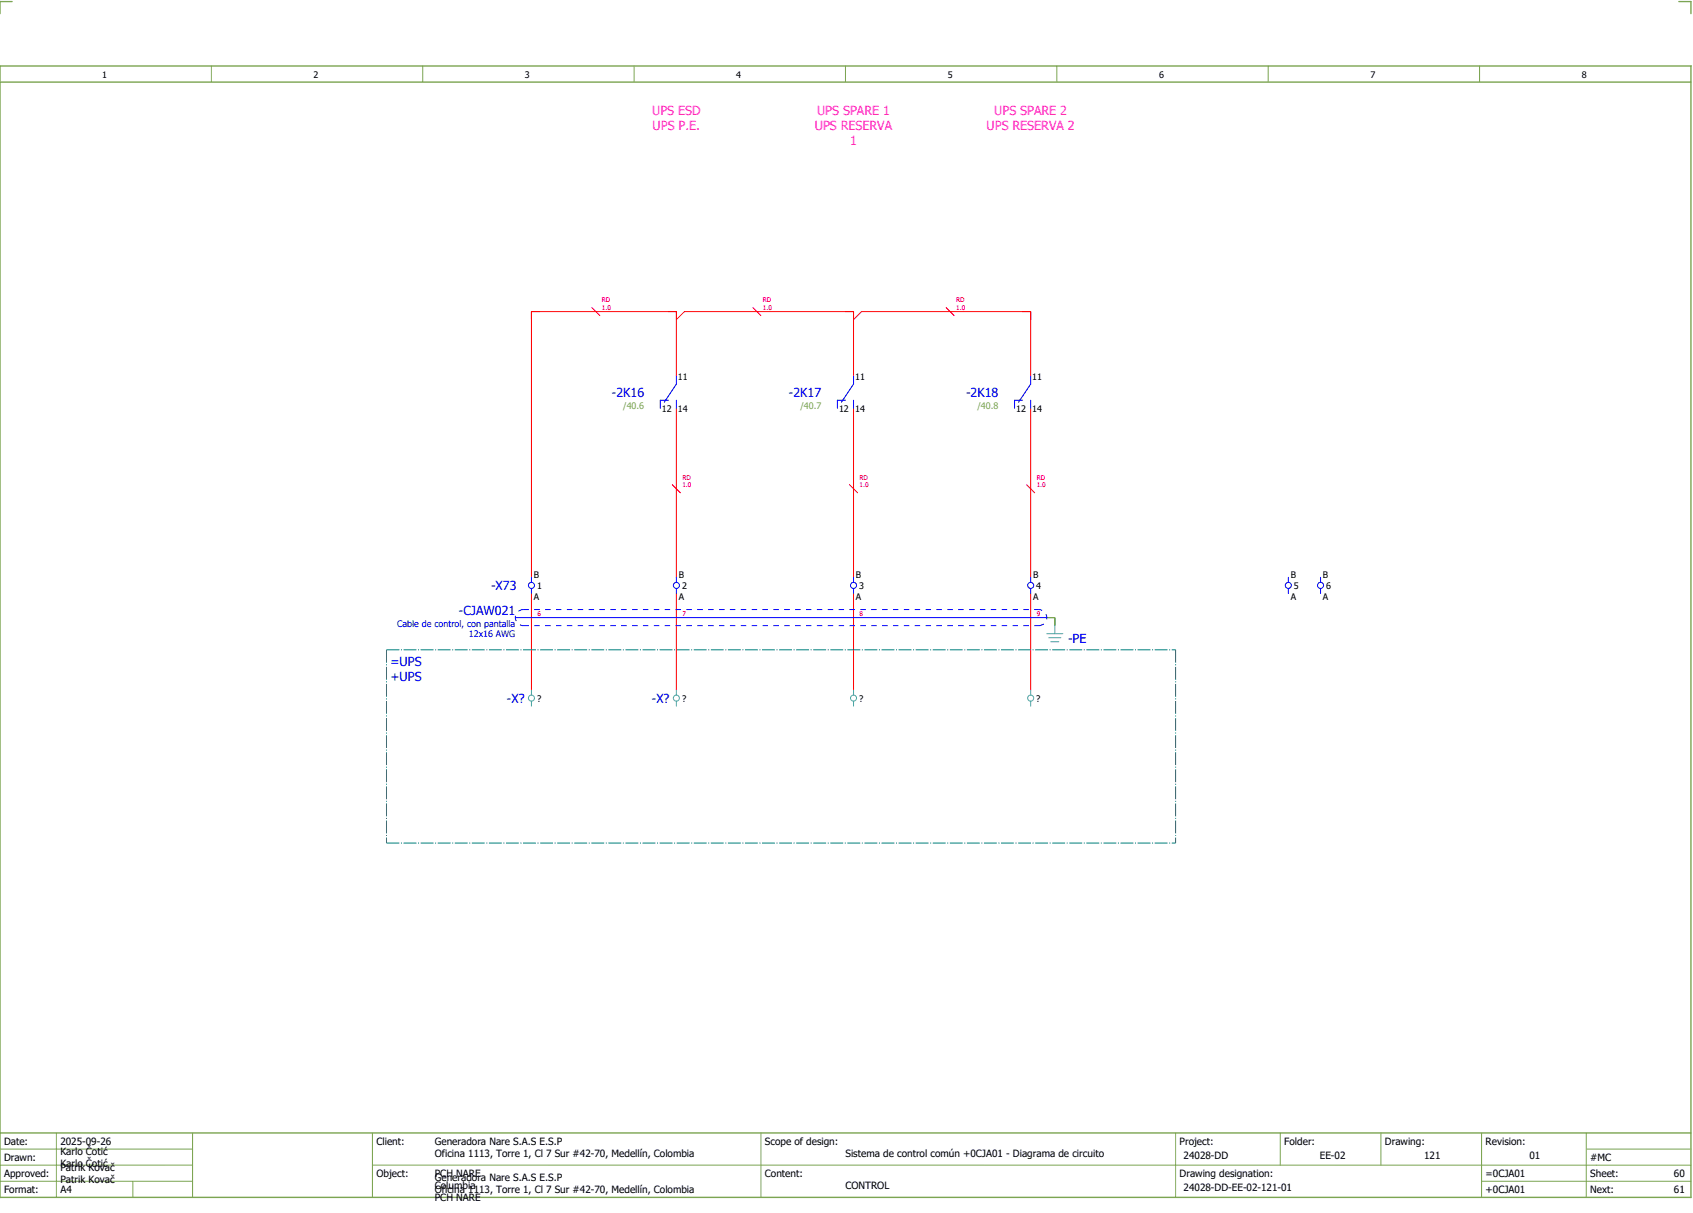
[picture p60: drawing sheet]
<svg xmlns="http://www.w3.org/2000/svg" width="421mm" height="301mm" viewBox="0 0 421 301" stroke-linecap="round" stroke-linejoin="round" font-family="sans-serif">
<defs><g id="words">
<g font-size="3.1" fill="#f0f">
<text x="162" y="28.5">UPS ESD</text>
<text x="203" y="28.5">UPS SPARE 1</text>
<text x="247" y="28.5">UPS SPARE 2</text>
<text x="162.1" y="32.3">UPS P.E.</text>
<text x="202.4" y="32.3">UPS RESERVA</text>
<text x="245" y="32.3">UPS RESERVA 2</text>
<text x="211.2" y="36">1</text>
</g>
<g font-size="3.1" fill="#00f">
<text x="152" y="98.6">-2K16</text>
<text x="196" y="98.6">-2K17</text>
<text x="240" y="98.6">-2K18</text>
<text x="122" y="146.6">-X73</text>
<text x="114" y="152.8">-CJAW021</text>
<text x="265.3" y="159.7">-PE</text>
<text x="97" y="165.5">=UPS</text>
<text x="97" y="169.3">+UPS</text>
<text x="125.9" y="174.6">-X?</text>
<text x="161.9" y="174.6">-X?</text>
</g>
<g font-size="2.5">
<text x="1" y="284.4">Date:</text>
<text x="15" y="286.9">Karlo Čotić</text>
<text x="15" y="284.4">2025-09-26</text>
<text x="93.5" y="284.4">Client:</text>
<text x="108" y="284.4">Generadora Nare S.A.S E.S.P</text>
<text x="108" y="287.4">Oficina 1113, Torre 1, Cl 7 Sur #42-70, Medellín, Colombia</text>
<text x="190" y="284.4">Scope of design:</text>
<text x="210" y="287.4">Sistema de control común +0CJA01 - Diagrama de circuito</text>
<text x="293" y="284.4">Project:</text>
<text x="294" y="287.9">24028-DD</text>
<text x="319" y="284.4">Folder:</text>
<text x="327.8" y="287.9">EE-02</text>
<text x="344" y="284.4">Drawing:</text>
<text x="353.7" y="287.9">121</text>
<text x="369" y="284.4">Revision:</text>
<text x="379.9" y="287.9">01</text>
<text x="1" y="288.4">Drawn:</text>
<text x="1" y="292.4">Approved:</text>
<text x="15" y="289.9">Karlo Čotić</text>
<text x="15" y="290.9">Patrik Kovač</text>
<text x="15" y="293.9">Patrik Kovač</text>
<text x="93.5" y="292.4">Object:</text>
<text x="108" y="293.4">Generadora Nare S.A.S E.S.P</text>
<text x="108" y="292.4">PCH NARE</text>
<text x="190" y="292.4">Content:</text>
<text x="293" y="292.4">Drawing designation:</text>
<text x="369" y="292.4">=0CJA01</text>
<text x="395" y="292.4">Sheet:</text>
<text x="395" y="288.4">#MC</text>
<text x="415.8" y="292.4">60</text>
<text x="1" y="296.4">Format:</text>
<text x="15" y="296.4">A4</text>
<text x="108" y="296.4">Oficina 1113, Torre 1, Cl 7 Sur #42-70, Medellín, Colombia</text>
<text x="108" y="295.4">Columbia</text>
<text x="108" y="298.4">PCH NARE</text>
<text x="210" y="295.4">CONTROL</text>
<text x="294" y="295.9">24028-DD-EE-02-121-01</text>
<text x="369" y="296.4">+0CJA01</text>
<text x="395" y="296.4">Next:</text>
<text x="415.8" y="296.4">61</text>
</g>
<g font-size="2.2">
<text x="25.4" y="19.4">1</text>
<text x="77.9" y="19.4">2</text>
<text x="130.4" y="19.4">3</text>
<text x="182.9" y="19.4">4</text>
<text x="235.4" y="19.4">5</text>
<text x="287.9" y="19.4">6</text>
<text x="340.4" y="19.4">7</text>
<text x="392.9" y="19.4">8</text>
<text x="168.4" y="94.3">11</text>
<text x="212.4" y="94.3">11</text>
<text x="256.4" y="94.3">11</text>
<text x="164.4" y="102.2">12</text>
<text x="168.4" y="102.2">14</text>
<text x="208.4" y="102.2">12</text>
<text x="212.4" y="102.2">14</text>
<text x="252.4" y="102.2">12</text>
<text x="256.4" y="102.2">14</text>
<text x="132.6" y="143.5">B</text>
<text x="168.6" y="143.5">B</text>
<text x="212.6" y="143.5">B</text>
<text x="256.6" y="143.5">B</text>
<text x="320.6" y="143.5">B</text>
<text x="328.6" y="143.5">B</text>
<text x="132.6" y="149">A</text>
<text x="133.4" y="146.3">1</text>
<text x="168.6" y="149">A</text>
<text x="169.4" y="146.3">2</text>
<text x="212.6" y="149">A</text>
<text x="213.4" y="146.3">3</text>
<text x="256.6" y="149">A</text>
<text x="257.4" y="146.3">4</text>
<text x="320.6" y="149">A</text>
<text x="321.4" y="146.3">5</text>
<text x="328.6" y="149">A</text>
<text x="329.4" y="146.3">6</text>
<text x="133.4" y="174.3">?</text>
<text x="169.4" y="174.3">?</text>
<text x="213.4" y="174.3">?</text>
<text x="257.4" y="174.3">?</text>
</g>
<g font-size="2.2" fill="#7ca552">
<text x="154.8" y="101.5">/40.6</text>
<text x="198.8" y="101.5">/40.7</text>
<text x="242.8" y="101.5">/40.8</text>
</g>
<g font-size="2.2" fill="#00f">
<text x="98.6" y="155.6">Cable de control, con pantalla</text>
<text x="116.5" y="158.3">12x16 AWG</text>
</g>
<g font-size="1.6" fill="#f00">
<text x="149.5" y="77.1">1.0</text>
<text x="149.5" y="75.1">RD</text>
<text x="189.5" y="77.1">1.0</text>
<text x="189.5" y="75.1">RD</text>
<text x="237.5" y="77.1">1.0</text>
<text x="237.5" y="75.1">RD</text>
<text x="169.5" y="119.1">RD</text>
<text x="213.5" y="119.1">RD</text>
<text x="257.5" y="119.1">RD</text>
<text x="169.5" y="121.1">1.0</text>
<text x="213.5" y="121.1">1.0</text>
<text x="257.5" y="121.1">1.0</text>
<text x="133.5" y="152.9">6</text>
<text x="169.5" y="152.9">7</text>
<text x="213.5" y="152.9">8</text>
<text x="257.5" y="152.9">9</text>
</g>
</g></defs>
<path d="M0 16.4h420v281h-420zM3 .4h-3v3M417 .4h3v3M0 20.4h420M0 281.4h420" fill="none" stroke="#7ca552" stroke-width=".35"/>
<g fill="none" stroke="#7ca552" stroke-width=".25">
<path d="M52.5 16.4v4M105 16.4v4M157.5 16.4v4M210 16.4v4M262.5 16.4v4M315 16.4v4M367.5 16.4v4M0 285.4h47.8M0 293.4h47.8M14 281.4v16M33 293.4v4M47.8 281.4v16"/>
<path d="M47.8 289.4h-47.8M92.5 281.4v16M92.5 289.4h327.5M189 281.4v16M292 281.4v15.8M318 281.4v8M343 281.4v8M368 281.4v15.8M368 293.4h52M394 285.4h26M394 281.4v15.8"/>
</g>
<g fill="none" stroke="#f00" stroke-width=".25">
<path d="M147 76.4l2 2M168 79.4l2-2h42v16M187 76.4l2 2M212 79.4l2-2h42v16M235 76.4l2 2M168 93.4v-16h-36v66M168 101.4v42M212 101.4v42M256 101.4v42M167 120.4l2 2M211 120.4l2 2M255 120.4l2 2"/>
<path d="M132 147.4v24M168 147.4v24M212 147.4v24M256 147.4v24"/>
</g>
<path d="M260 153.4h2M262 153.4v2" fill="none" stroke="#00be00" stroke-width=".25" stroke-dasharray="3.2 .4 .3 .4" stroke-linecap="butt"/>
<g fill="none" stroke="#00f" stroke-width=".25">
<path d="M166 99.4h-2v2M168 99.4v2M168 93.4v2l-3 4.5M210 99.4h-2v2M212 99.4v2M212 93.4v2l-3 4.5M254 99.4h-2v2M256 99.4v2M256 93.4v2l-3 4.5M128 153.4h132M132 143.4v1.2M132 146.1v1.3"/>
<path d="M168 143.4v1.2M168 146.1v1.3M212 143.4v1.2M212 146.1v1.3M256 143.4v1.2M256 146.1v1.3M320 143.4v1.2M320 146.1v1.3M328 143.4v1.2M328 146.1v1.3"/>
<circle cx="132" cy="145.4" r=".75"/>
<circle cx="168" cy="145.4" r=".75"/>
<circle cx="212" cy="145.4" r=".75"/>
<circle cx="256" cy="145.4" r=".75"/>
<circle cx="320" cy="145.4" r=".75"/>
<circle cx="328" cy="145.4" r=".75"/>
</g>
<path d="M96 161.4h196M96 161.4v48M292 161.4v48M96 209.4h196" fill="none" stroke="#007f7f" stroke-width=".25" stroke-dasharray="3.2 .4 .3 .4" stroke-linecap="butt"/>
<g fill="none" stroke="#52a5a5" stroke-width=".25">
<path d="M260 157.4h4M260.5 158.4h3M261 159.4h2M262 155.4v2M132 171.4v1.2M132 174.1v1.3M168 171.4v1.2M168 174.1v1.3M212 171.4v1.2M212 174.1v1.3M256 171.4v1.2M256 174.1v1.3"/>
<circle cx="132" cy="173.4" r=".75"/>
<circle cx="168" cy="173.4" r=".75"/>
<circle cx="212" cy="173.4" r=".75"/>
<circle cx="256" cy="173.4" r=".75"/>
</g>
<path d="M130 155.4h128M130 151.4h128M130 151.4a2 2 0 0 0-2 2 2 2 0 0 0 2 2M258 155.4a2 2 0 0 0 2-2 2 2 0 0 0-2-2" fill="none" stroke="#00f" stroke-width=".25" stroke-dasharray="1.4 1.4" stroke-linecap="butt"/>
<use href="#words"/>
</svg>
